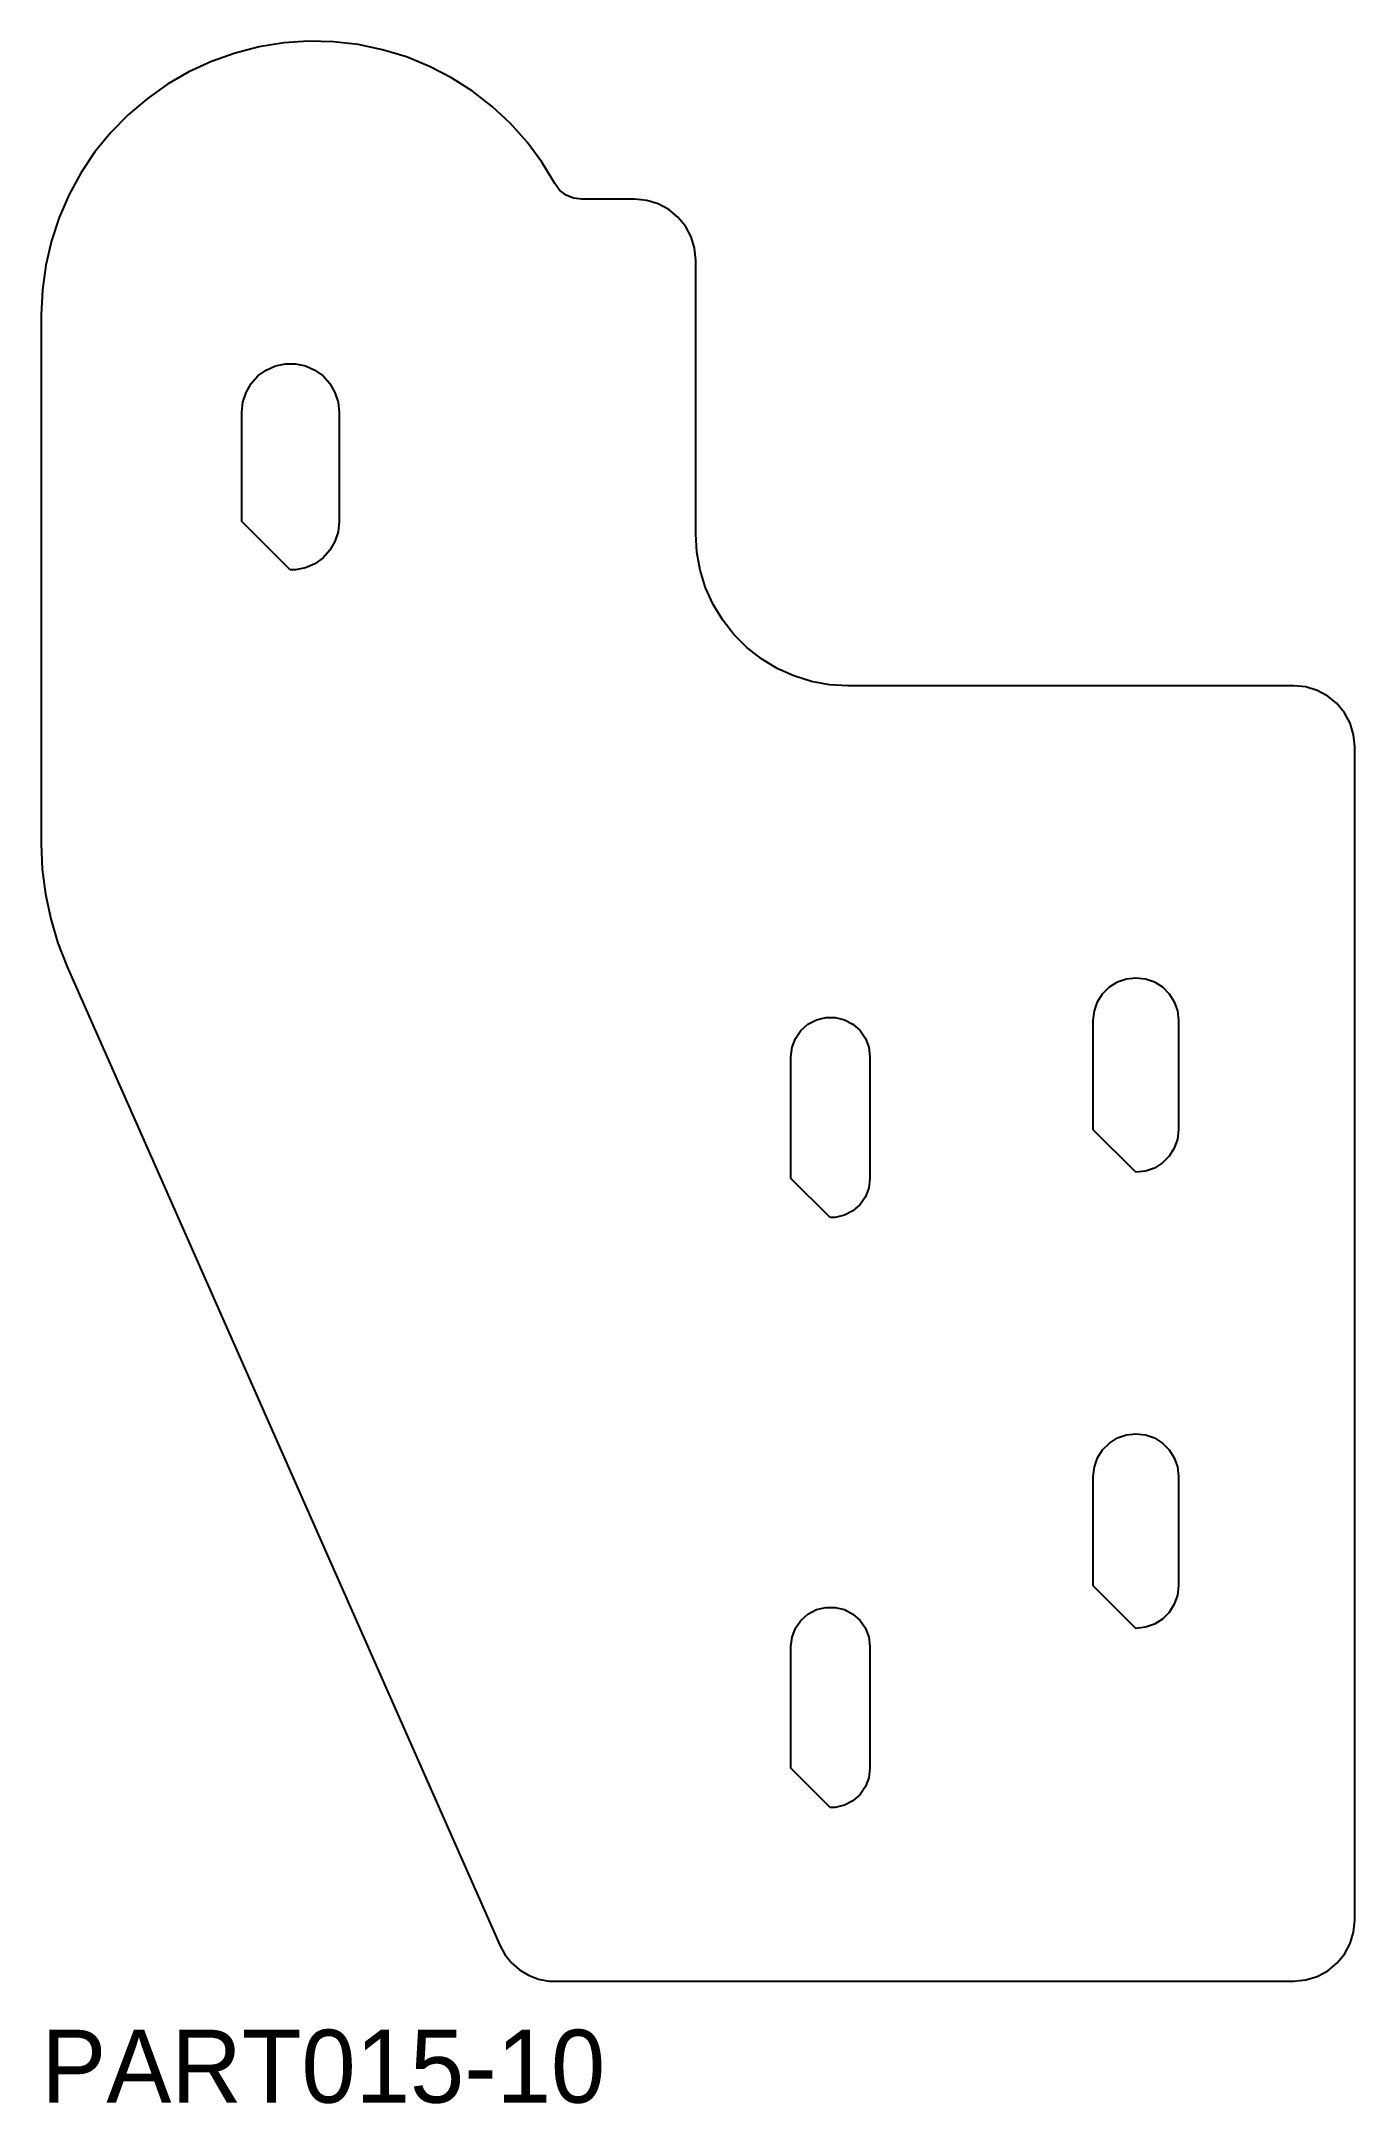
# Model space of a CAD drawing. Header units: millimetres. Extents: x 0 to 7985, y -20 to 1906.
# Drawn here: x 2763.2 to 2979.2, y 927.6 to 1266.8 of the extents above; entities that cross this region are included whole.
import ezdxf

# ---------------------------------------------------------------- set-up
doc = ezdxf.new("R2010")
doc.units = ezdxf.units.MM
doc.layers.add('LABEL', color=7, linetype='Continuous')
doc.layers.add('PART015-10', color=7, linetype='Continuous')

msp = doc.modelspace()

# ---------------------------------------------------------------- linework, layer by layer
at = {"layer": 'PART015-10'}
for points in [[(2979.2111, 1150.7646), (2979.0189, 1152.7155), (2978.4499, 1154.5914), (2977.5258, 1156.3203), (2976.2822, 1157.8357), (2974.7668, 1159.0793), (2973.0379, 1160.0034), (2971.162, 1160.5724), (2969.2111, 1160.7646), (2905.8718, 1160.7646), (2900.208, 1160.7646), (2895.8205, 1160.7646), (2892.807, 1160.9469), (2889.8376, 1161.491), (2886.9553, 1162.3892), (2884.2024, 1163.6282), (2881.6188, 1165.19), (2879.2424, 1167.0518), (2877.1077, 1169.1865), (2875.2459, 1171.563), (2873.6841, 1174.1465), (2872.445, 1176.8995), (2871.5469, 1179.7817), (2871.0027, 1182.7512), (2870.8205, 1185.7646), (2870.8205, 1230.7646), (2870.6283, 1232.7155), (2870.0593, 1234.5914), (2869.1352, 1236.3203), (2867.8915, 1237.8357), (2866.3762, 1239.0793), (2864.6473, 1240.0034), (2862.7714, 1240.5724), (2860.8205, 1240.7646), (2860.2953, 1240.7646), (2855.7382, 1240.7646), (2852.0283, 1240.7646), (2850.7065, 1240.9425), (2849.4788, 1241.4634), (2848.4324, 1242.2904), (2847.6419, 1243.3646), (2845.514, 1246.8652), (2843.0766, 1250.1577), (2840.3498, 1253.215), (2837.3563, 1256.0116), (2834.1209, 1258.5244), (2830.6704, 1260.7325), (2827.0333, 1262.6177), (2823.2399, 1264.1644), (2819.3216, 1265.3596), (2815.3108, 1266.1936), (2811.2407, 1266.6593), (2807.1452, 1266.753), (2803.0582, 1266.4739), (2799.0134, 1265.8242), (2795.0445, 1264.8094), (2791.1843, 1263.4379), (2787.4649, 1261.721), (2783.917, 1259.6729), (2780.57, 1257.3107), (2777.4518, 1254.6539), (2774.5881, 1251.7246), (2772.0026, 1248.5469), (2769.7168, 1245.1473), (2767.7497, 1241.5539), (2766.1175, 1237.7965), (2764.8338, 1233.9062), (2763.9092, 1229.9154), (2763.3513, 1225.8569), (2763.1649, 1221.7646), (2763.1649, 1134.784), (2763.338, 1130.6262), (2763.8563, 1126.4973), (2764.7162, 1122.4258), (2765.9116, 1118.4398), (2767.4344, 1114.5671), (2838.567, 953.6653), (2839.4095, 952.1364), (2840.505, 950.7773), (2841.8202, 949.6294), (2843.315, 948.7278), (2844.9438, 948.0998), (2846.6569, 947.7646), (2855.7382, 947.7646), (2860.2953, 947.7646), (2900.208, 947.7646), (2905.8718, 947.7646), (2969.2111, 947.7646), (2971.162, 947.9567), (2973.0379, 948.5258), (2974.7668, 949.4499), (2976.2822, 950.6935), (2977.5258, 952.2089), (2978.4499, 953.9378), (2979.0189, 955.8137), (2979.2111, 957.7646)], [(2804.1211, 1179.8084), (2796.1649, 1187.7646), (2796.1649, 1205.7646), (2796.3397, 1207.4279), (2796.8565, 1209.0185), (2797.6927, 1210.4669), (2798.8118, 1211.7097), (2800.1649, 1212.6928), (2801.6927, 1213.373), (2803.3286, 1213.7208), (2805.0011, 1213.7208), (2806.637, 1213.373), (2808.1649, 1212.6928), (2809.5179, 1211.7097), (2810.637, 1210.4669), (2811.4732, 1209.0185), (2811.99, 1207.4279), (2812.1649, 1205.7646), (2812.1649, 1187.7646), (2811.99, 1186.1013), (2811.4732, 1184.5107), (2810.637, 1183.0623), (2809.5179, 1181.8194), (2808.1649, 1180.8364), (2806.637, 1180.1561), (2805.0011, 1179.8084)], [(2943.2111, 1080.7646), (2936.2111, 1087.7646), (2936.2111, 1105.7646), (2936.3866, 1107.3222), (2936.9043, 1108.8018), (2937.7383, 1110.129), (2938.8467, 1111.2374), (2940.1739, 1112.0714), (2941.6534, 1112.5891), (2943.2111, 1112.7646), (2944.7687, 1112.5891), (2946.2483, 1112.0714), (2947.5755, 1111.2374), (2948.6839, 1110.129), (2949.5179, 1108.8018), (2950.0356, 1107.3222), (2950.2111, 1105.7646), (2950.2111, 1087.7646), (2950.0356, 1086.2069), (2949.5179, 1084.7274), (2948.6839, 1083.4002), (2947.5755, 1082.2918), (2946.2483, 1081.4578), (2944.7687, 1080.9401)], [(2892.9234, 1073.312), (2886.4708, 1079.7646), (2886.4708, 1099.7646), (2886.6596, 1101.3201), (2887.2153, 1102.7853), (2888.1054, 1104.0749), (2889.2783, 1105.114), (2890.6658, 1105.8422), (2892.1873, 1106.2172), (2893.7543, 1106.2172), (2895.2757, 1105.8422), (2896.6632, 1105.114), (2897.8361, 1104.0749), (2898.7262, 1102.7853), (2899.2819, 1101.3201), (2899.4708, 1099.7646), (2899.4708, 1079.7646), (2899.2819, 1078.209), (2898.7262, 1076.7439), (2897.8361, 1075.4543), (2896.6632, 1074.4152), (2895.2757, 1073.687), (2893.7543, 1073.312)], [(2943.2111, 1005.7646), (2936.2111, 1012.7646), (2936.2111, 1030.7646), (2936.3866, 1032.3222), (2936.9043, 1033.8018), (2937.7383, 1035.129), (2938.8467, 1036.2374), (2940.1739, 1037.0714), (2941.6534, 1037.5891), (2943.2111, 1037.7646), (2944.7687, 1037.5891), (2946.2483, 1037.0714), (2947.5755, 1036.2374), (2948.6839, 1035.129), (2949.5179, 1033.8018), (2950.0356, 1032.3222), (2950.2111, 1030.7646), (2950.2111, 1012.7646), (2950.0356, 1011.2069), (2949.5179, 1009.7274), (2948.6839, 1008.4002), (2947.5755, 1007.2918), (2946.2483, 1006.4578), (2944.7687, 1005.9401)], [(2892.9234, 976.312), (2886.4708, 982.7646), (2886.4708, 1002.7646), (2886.6596, 1004.3201), (2887.2153, 1005.7853), (2888.1054, 1007.0749), (2889.2783, 1008.114), (2890.6658, 1008.8422), (2892.1873, 1009.2172), (2893.7543, 1009.2172), (2895.2757, 1008.8422), (2896.6632, 1008.114), (2897.8361, 1007.0749), (2898.7262, 1005.7853), (2899.2819, 1004.3201), (2899.4708, 1002.7646), (2899.4708, 982.7646), (2899.2819, 981.209), (2898.7262, 979.7439), (2897.8361, 978.4543), (2896.6632, 977.4152), (2895.2757, 976.687), (2893.7543, 976.312)]]:
    msp.add_lwpolyline(points, close=True, dxfattribs=at)

# ---------------------------------------------------------------- texts
at = {"layer": 'LABEL'}
msp.add_text('PART015-10', height=12, dxfattribs=at).set_placement((2763.1649, 927.7646))

doc.saveas('drawing.dxf')
